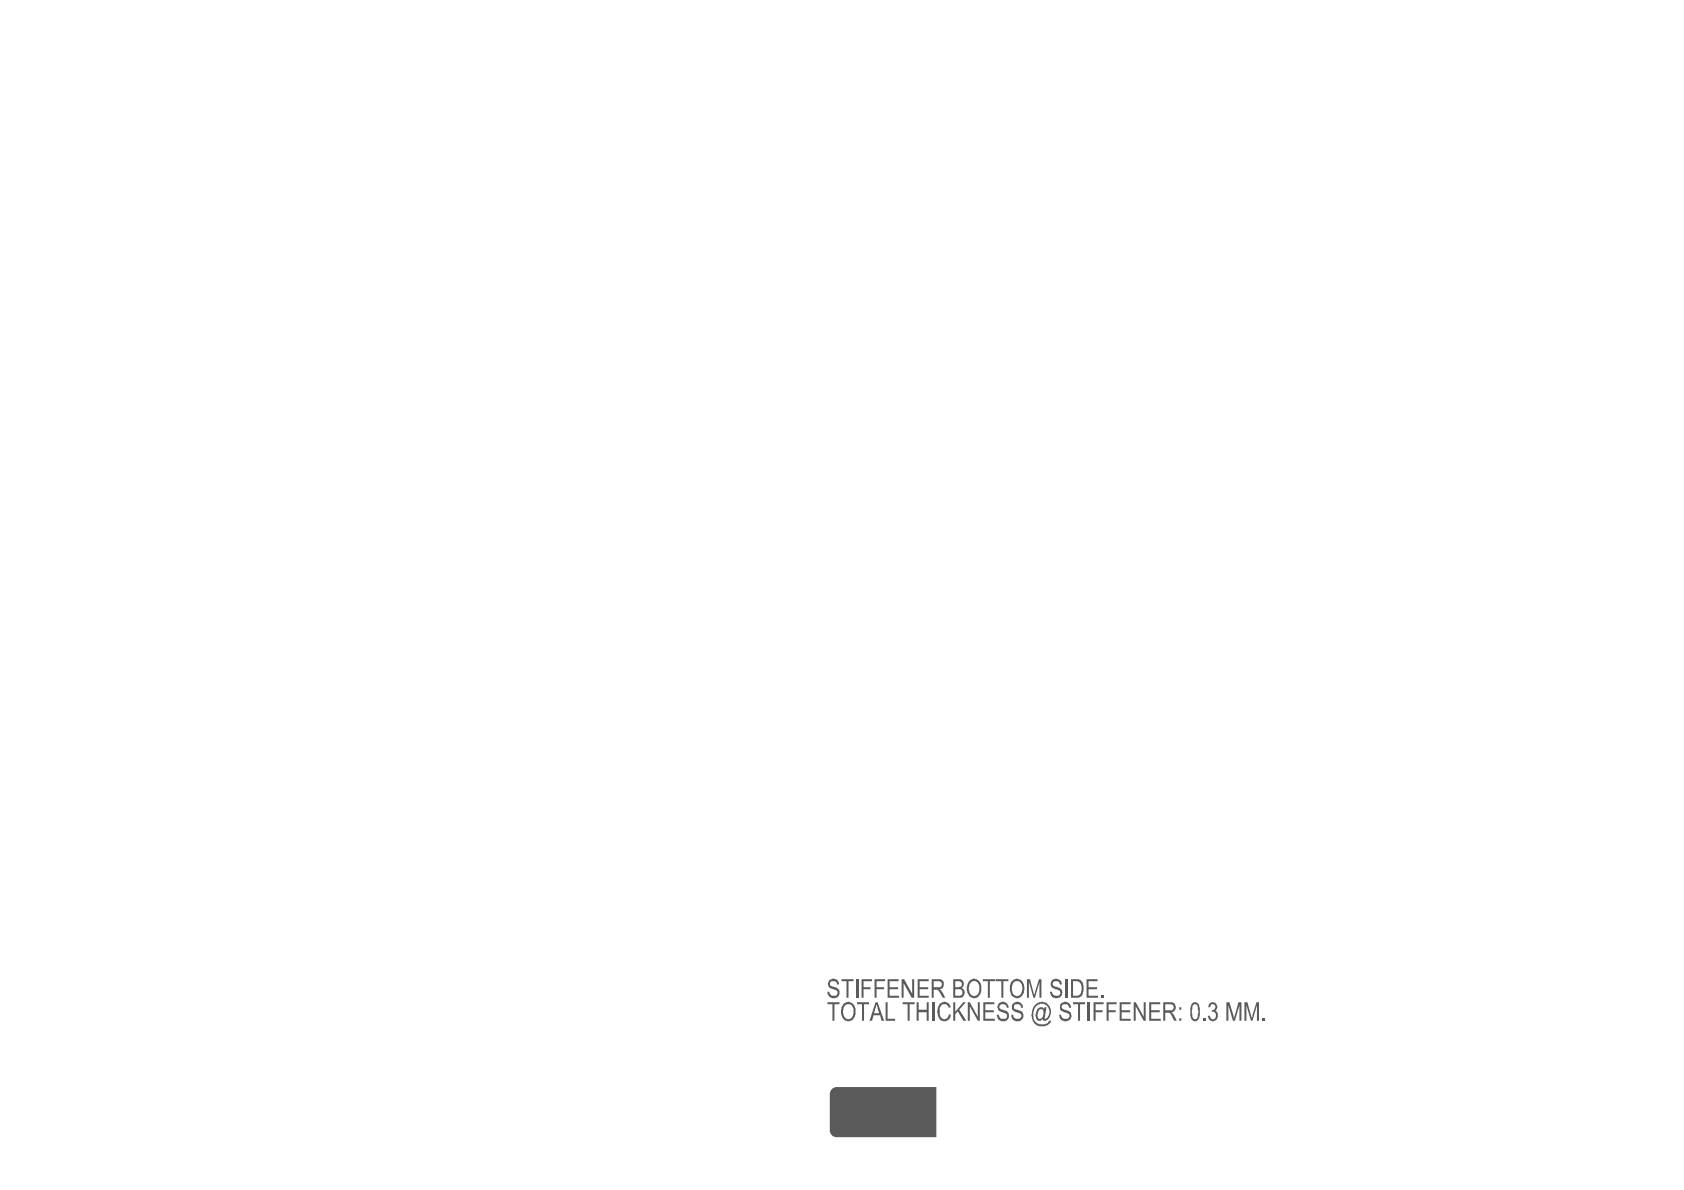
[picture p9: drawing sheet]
<svg xmlns="http://www.w3.org/2000/svg" width="297mm" height="210mm" viewBox="0 0 297 210" stroke-linecap="round" stroke-linejoin="round" font-family="sans-serif">
<g fill="#5a5a5a">
<path d="M146.6 192.3l.3-.4 .5-.2h17.8v8.9h-17.6a1.19 1.19 0 0 1-1.2-1.3v-6.5z"/>
<path d="M146.2 173a1.03 1.03 0 0 1 1.1-.3 1.03 1.03 0 0 1 .7 .9l-.4 .1a.67 .67 0 0 0-.5-.6 .67 .67 0 0 0-.7 .2v.1a.5 .5 0 0 0 .6 .6 1.1 1.1 0 0 1 1.1 1.4l-.1 .1a1.09 1.09 0 0 1-1.2 .6 1.09 1.09 0 0 1-.8-1.1v-.1l.3 .1a.76 .76 0 0 0 .6 .7 .76 .76 0 0 0 .8-.4v-.5l-.6-.3a.96 .96 0 0 1-1.1-1.2z"/>
<path d="M148.4 172.7h2.2v.4h-.9v2.9h-.4v-2.9h-.9z"/>
</g>
<path d="M151.2 172.7v3.3" fill="none" stroke="#5a5a5a" stroke-width=".35"/>
<g fill="#5a5a5a">
<path d="M152 172.7h1.8v.4h-1.5v1h1.3v.4h-1.3v1.5h-.3z"/>
<path d="M154.3 172.7h1.8v.4h-1.5v1h1.3v.4h-1.3v1.5h-.3z"/>
<path d="M156.6 172.7h1.9v.4h-1.6v1h1.5v.4h-1.5v1.1h1.7v.4h-2z"/>
<path d="M159 172.7h.5l1.4 2.6v-2.6h.3v3.3h-.4l-1.4-2.6v2.6h-.4z"/>
<path d="M161.9 172.7h1.9v.4h-1.6v1h1.5v.4h-1.5v1.1h1.6v.4h-1.9z"/>
<path d="M173.4 172.7h2.2v.4h-1v2.9h-.4v-2.9h-.8z"/>
<path d="M175.7 172.7h2.2v.4h-.9v2.9h-.4v-2.9h-.9z"/>
<path d="M181.1 172.7h.6l.8 2.8 .8-2.8h.4v3.3h-.4v-2.7l-.7 2.7h-.3l-.8-2.8v2.8h-.4z"/>
<path d="M185.5 173a1.11 1.11 0 0 1 1.8 .6l-.3 .1v-.1a.68 .68 0 0 0-.6-.5 .68 .68 0 0 0-.7 .2 .53 .53 0 0 0 .7 .7 1.3 1.3 0 0 1 1 1.1 1.11 1.11 0 0 1-1.2 1 1.11 1.11 0 0 1-1-1.2h.4a.76 .76 0 0 0 .6 .8 .76 .76 0 0 0 .9-.6v-.1a1.27 1.27 0 0 0-1.2-.6 1.03 1.03 0 0 1-.5-1.2z"/>
<path d="M164.7 173.1v1h.8a.53 .53 0 0 0 .6-.4 .53 .53 0 0 0-.5-.6zM164.3 172.7h1.3a.88 .88 0 0 1 .8 1.3l-.1 .3-.5 .3 .2 .1 .7 1.3h-.4l-.9-1.4h-.7v1.4h-.4z"/>
<path d="M168.5 173.1v1h.6a.53 .53 0 0 0 .5-.5 .53 .53 0 0 0-.5-.5zM168.5 174.5v1.1h.7a.58 .58 0 0 0 .5-.4 .58 .58 0 0 0-.2-.6zM168.1 172.7h1.1a.88 .88 0 0 1 .8 .7 .88 .88 0 0 1-.4 .9 .87 .87 0 0 1 .6 1 .87 .87 0 0 1-.9 .7h-1.2z"/>
<path d="M171.1 173.3v.1a1.75 1.75 0 0 0 .2 2.1 .97 .97 0 0 0 1.1 0 .97 .97 0 0 0 .3-1v-.2a1.22 1.22 0 0 0-.8-1.3zM170.9 173.1a1.28 1.28 0 0 1 1.4-.3 1.28 1.28 0 0 1 .8 1.2v.4a1.34 1.34 0 0 1-1.7 1.6l-.3-.2a1.91 1.91 0 0 1-.3-2.5z"/>
<path d="M178.7 173.4a2.05 2.05 0 0 0 .2 2.1 .89 .89 0 0 0 1 0 .89 .89 0 0 0 .4-.8 1.32 1.32 0 0 0-.7-1.6l-.2-.1-.4 .1zM178.4 173.2l.1-.1a1.22 1.22 0 0 1 1.4-.3 1.22 1.22 0 0 1 .7 1.2l.1 .4a1.51 1.51 0 0 1-1.5 1.7 1.43 1.43 0 0 1-1.1-1.4v-.9z"/>
</g>
<path d="M188.1 172.7v3.3" fill="none" stroke="#5a5a5a" stroke-width=".35"/>
<g fill="#5a5a5a">
<path d="M191.7 172.7h1.9v.4h-1.6v1h1.5v.4h-1.5v1.1h1.7v.4h-2z"/>
<path d="M194.2 175.5h.4v.5h-.4z"/>
<path d="M146 176.8h2.1v.3h-.9v3h-.4v-3h-.8z"/>
<path d="M151.2 176.8h2.1v.3h-.9v3h-.3v-3h-.9z"/>
<path d="M156.2 176.8h.4v2.9h1.3v.4h-1.7z"/>
<path d="M159.2 176.8h2.1v.3h-.8v3h-.4v-3h-.9z"/>
<path d="M161.7 176.8h.3v1.3h1.5v-1.3h.3v3.3h-.3v-1.5h-1.5v1.5h-.3z"/>
<path d="M189.3 173.1v2.5h.7a.92 .92 0 0 0 .8-.9 1.24 1.24 0 0 0-.8-1.6zM188.9 172.7h1a1.22 1.22 0 0 1 1.2 1.3 2.2 2.2 0 0 1-.4 1.8l-.5 .2h-1.3z"/>
<path d="M149 177.4v.2a1.61 1.61 0 0 0 .2 2.1 1.06 1.06 0 0 0 1.4-1.3 1.1 1.1 0 0 0-.8-1.3h-.5zM148.7 177.1h.1a1.16 1.16 0 0 1 1.2-.3 1.16 1.16 0 0 1 .8 1 2.04 2.04 0 0 1-.7 2.3 1.39 1.39 0 0 1-1.8-1.5l.1-.9z"/>
<path d="M154.6 177.1l-.4 1.6h.9zM154.4 176.8h.4l1.1 3.3h-.4l-.3-1h-1.1l-.3 1h-.4z"/>
</g>
<path d="M164.7 176.8v3.3" fill="none" stroke="#5a5a5a" stroke-width=".35"/>
<g fill="#5a5a5a">
<path d="M165.8 177a1.33 1.33 0 0 1 1.5 0h.1l.3 .6-.4 .2a.81 .81 0 0 0-.9-.7 .81 .81 0 0 0-.6 1v.1a1.2 1.2 0 0 0 .8 1.6l.6-.3 .1-.6 .4 .1a1.11 1.11 0 0 1-1 1.1 1.11 1.11 0 0 1-1.2-.9 2.81 2.81 0 0 1 .3-2.2z"/>
<path d="M168.1 176.8h.4v1.7l1.4-1.7h.5l-1.2 1.3 1.2 2h-.5l-1-1.7-.4 .5v1.2h-.4z"/>
<path d="M170.7 176.8h.4l1.4 2.5v-2.5h.3v3.3h-.3l-1.4-2.6v2.6h-.4z"/>
<path d="M173.4 176.8h2v.3h-1.6v1.1h1.5v.4h-1.5v1.1h1.7v.4h-2.1z"/>
<path d="M176.1 177a1.04 1.04 0 0 1 1.8 .4l.1 .4h-.4a.67 .67 0 0 0-.6-.7 .67 .67 0 0 0-.7 .6l.1 .2 .4 .2a1.07 1.07 0 0 1 1.1 1.5 1.08 1.08 0 0 1-1.2 .6 1.08 1.08 0 0 1-.9-1v-.2h.4a.79 .79 0 0 0 .5 .7 .79 .79 0 0 0 .9-.3 .73 .73 0 0 0-.7-.8 .96 .96 0 0 1-.9-1.3z"/>
<path d="M178.6 177.1a1.03 1.03 0 0 1 1.1-.3 1.03 1.03 0 0 1 .7 1h-.3a.67 .67 0 0 0-.5-.7 .67 .67 0 0 0-.8 .3v.1a.49 .49 0 0 0 .6 .6 1.08 1.08 0 0 1 1.1 1.2 1.08 1.08 0 0 1-1.2 .9 1.08 1.08 0 0 1-.9-1.2h.3a.6 .6 0 0 0 .4 .6 .62 .62 0 0 0 .8 0 .62 .62 0 0 0 .2-.7l-.4-.3a1.24 1.24 0 0 1-1.2-.9z"/>
<path d="M187.1 177a1.07 1.07 0 0 1 1.7 .3l.1 .5-.3-.1a.68 .68 0 0 0-.6-.6 .68 .68 0 0 0-.7 .3 .53 .53 0 0 0 .6 .7 1.11 1.11 0 0 1 1 1.4 1.13 1.13 0 0 1-1.2 .6 1.13 1.13 0 0 1-.9-1.1h.3a.8 .8 0 0 0 1.3 .6 .55 .55 0 0 0 .1-.6 .55 .55 0 0 0-.6-.4 1.08 1.08 0 0 1-.9-1.3z"/>
<path d="M189.3 176.8h2.1v.3h-.9v3h-.3v-3h-.9z"/>
<path d="M182.6 177.1a1.51 1.51 0 0 1 2.3 .2 1.78 1.78 0 0 1-.4 2.8 .45 .45 0 0 1-.6-.4 .6 .6 0 0 1-.8 .3 .6 .6 0 0 1-.4-.7 1.26 1.26 0 0 1 1-1.6h.2l.2 .3 .1-.3h.4l-.4 1.9a.45 .45 0 0 0 .7-.3 1.37 1.37 0 0 0-.7-2.1 1.37 1.37 0 0 0-1.8 1.1l-.2 .7a1.66 1.66 0 0 0 1.4 1.7l.3 .1 .4-.1 .5-.2 .3-.4h.4a1.89 1.89 0 0 1-2.4 .8 1.89 1.89 0 0 1-1.1-2.3 1.98 1.98 0 0 1 .6-1.5zM183.2 178.3a1.25 1.25 0 0 0 .1 1.4l.1 .1v-.1a1.04 1.04 0 0 0 .5-1.6l-.3-.2z"/>
</g>
<path d="M192 176.8v3.3" fill="none" stroke="#5a5a5a" stroke-width=".35"/>
<g fill="#5a5a5a">
<path d="M192.9 176.8h1.8v.3h-1.5v1.1h1.3v.4h-1.3v1.5h-.3z"/>
<path d="M195.2 176.8h1.8v.3h-1.5v1.1h1.3v.4h-1.3v1.5h-.3z"/>
<path d="M197.5 176.8h1.9v.3h-1.6v1.1h1.5v.4h-1.5v1.1h1.6v.4h-1.9z"/>
<path d="M200 176.8h.3l1.4 2.5v-2.5h.4v3.3h-.4l-1.4-2.6v2.6h-.3z"/>
<path d="M202.7 176.8h2v.3h-1.6v1.1h1.5v.4h-1.5v1.1h1.6v.4h-2z"/>
<path d="M212.3 179.6h.3v.5h-.3z"/>
<path d="M213.2 177.1a.82 .82 0 0 1 1.3-.1 .82 .82 0 0 1-.1 1.3 1 1 0 0 1 .3 1.3 1 1 0 0 1-1.2 .5l-.4-.8v-.1h.3a.55 .55 0 0 0 .6 .6 .55 .55 0 0 0 .5-.7v-.2a.49 .49 0 0 0-.7-.3v-.4a.54 .54 0 0 0 .6-.6 .54 .54 0 0 0-.8-.4l-.2 .5h-.3z"/>
<path d="M216.3 176.8h.6l.7 2.8 .8-2.8h.6v3.3h-.4v-2.8l-.8 2.8h-.3l-.8-2.8v2.8h-.4z"/>
<path d="M219.5 176.8h.5l.8 2.8 .8-2.8h.5v3.3h-.4v-2.8l-.8 2.8h-.2l-.8-2.8v2.8h-.4z"/>
<path d="M222.7 179.6h.4v.5h-.4z"/>
<path d="M205.5 177.1v1.1h.9a.57 .57 0 0 0 .6-.3 .57 .57 0 0 0-.1-.7zM205.2 176.8h1.3a.89 .89 0 0 1 .9 .8 .89 .89 0 0 1-.8 1l.5 .5 .5 1h-.5l-.6-1.3-.3-.2h-.7v1.5h-.3z"/>
<path d="M208 177.7h.4v.4h-.4zM208 179.6h.4v.5h-.4z"/>
<path d="M210.4 177.3v.1a3 3 0 0 0 .1 2.3 .5 .5 0 0 0 .6 0 .5 .5 0 0 0 .2-.5 2.5 2.5 0 0 0-.2-1.9l-.1-.1a.42 .42 0 0 0-.6 .1zM210.1 177.1a.77 .77 0 0 1 1-.3 .77 .77 0 0 1 .4 .9l.1 .1-.1 1.5a.76 .76 0 0 1-.4 .8 .76 .76 0 0 1-.9-.2v-.1a2.91 2.91 0 0 1-.2-2z"/>
</g>
</svg>
